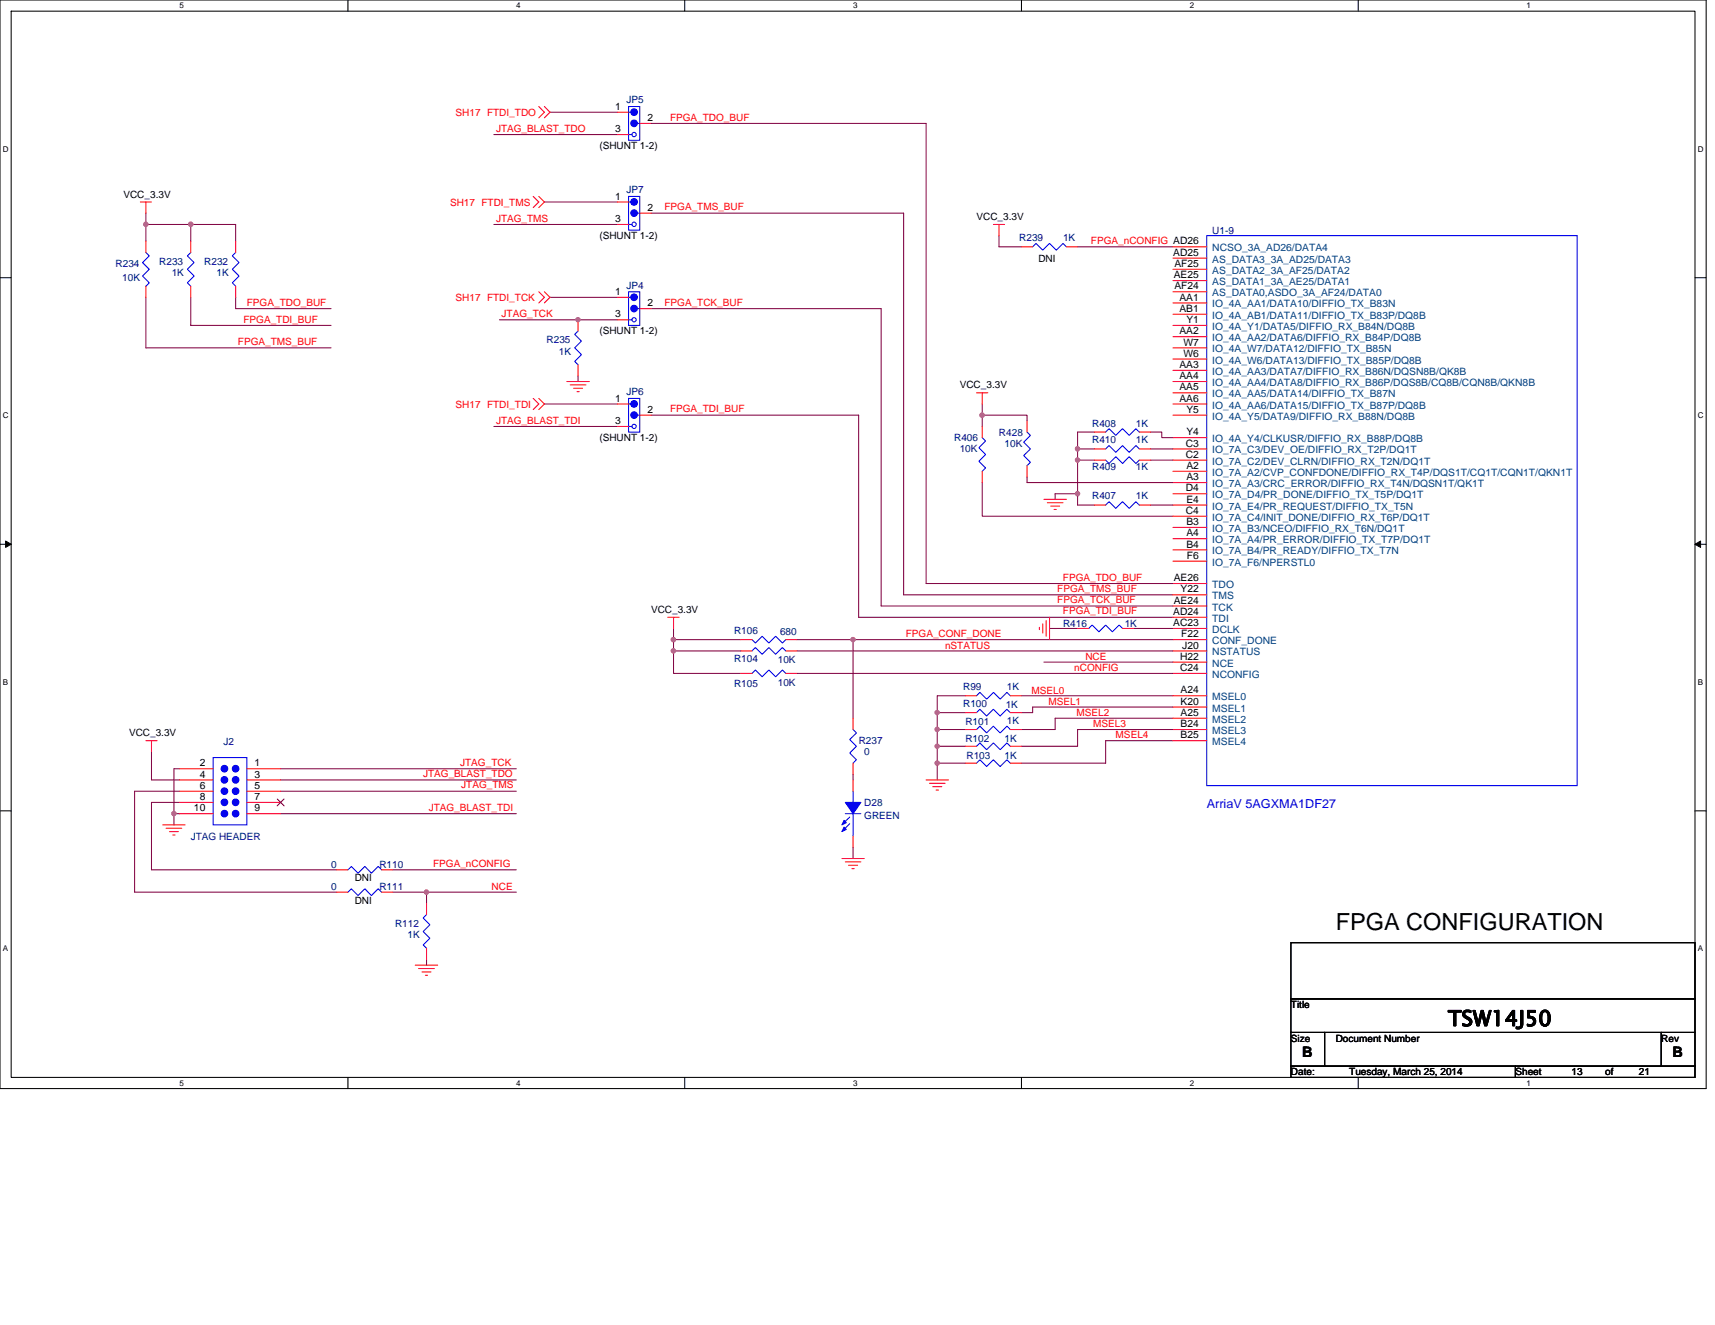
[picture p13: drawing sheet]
<svg xmlns="http://www.w3.org/2000/svg" width="279mm" height="216mm" viewBox="0 0 279 216" stroke-linecap="round" stroke-linejoin="round" font-family="sans-serif">
<defs><g id="words">
<text font-size="3.8" x="217.6" y="151.6">FPGA CONFIGURATION</text>
<text font-size="3.5" x="235.9" y="167.2">TSW14J50</text>
<g font-size="2.4">
<text x="212.1" y="172.3">B</text>
<text x="272.5" y="172.3">B</text>
</g>
<text font-size="2" fill="#00f" x="196.6" y="131.6">ArriaV 5AGXMA1DF27</text>
<g font-size="1.7">
<text x="100.2" y="17.9">1</text>
<text x="100.2" y="21.5">3</text>
<text x="105.5" y="19.7">2</text>
<text x="100.2" y="32.5">1</text>
<text x="105.5" y="34.4">2</text>
<text x="100.2" y="36.2">3</text>
<text x="191.1" y="41.7">AD25</text>
<text x="191.2" y="45.3">AE25</text>
<text x="191.3" y="43.5">AF25</text>
<text x="191.3" y="47.2">AF24</text>
<text x="100.2" y="48.1">1</text>
<text x="100.2" y="51.7">3</text>
<text x="105.5" y="49.9">2</text>
<text x="192.2" y="49">AA1</text>
<text x="192.2" y="50.8">AB1</text>
<text x="193.3" y="52.6">Y1</text>
<text x="192.2" y="54.5">AA2</text>
<text x="192.2" y="60">AA3</text>
<text x="192.8" y="56.3">W7</text>
<text x="192.8" y="58.1">W6</text>
<text x="100.2" y="65.4">1</text>
<text x="192.2" y="61.8">AA4</text>
<text x="192.2" y="63.6">AA5</text>
<text x="192.2" y="65.4">AA6</text>
<text x="100.2" y="69.1">3</text>
<text x="105.5" y="67.3">2</text>
<text x="193.3" y="67.3">Y5</text>
<text x="193.3" y="70.9">Y4</text>
<text x="193.2" y="72.8">C3</text>
<text x="193.2" y="74.6">C2</text>
<text x="193.3" y="76.4">A2</text>
<text x="193.2" y="80.1">D4</text>
<text x="193.2" y="83.7">C4</text>
<text x="193.3" y="78.3">A3</text>
<text x="193.3" y="81.9">E4</text>
<text x="193.3" y="85.6">B3</text>
<text x="193.3" y="87.4">A4</text>
<text x="193.3" y="89.2">B4</text>
<text x="191.2" y="94.7">AE26</text>
<text x="193.4" y="91.1">F6</text>
<text x="191.1" y="100.2">AD24</text>
<text x="191.2" y="98.4">AE24</text>
<text x="192.3" y="96.5">Y22</text>
<text x="191.1" y="102">AC23</text>
<text x="192.3" y="107.5">H22</text>
<text x="192.4" y="103.8">F22</text>
<text x="192.6" y="105.7">J20</text>
<text x="192.3" y="109.3">C24</text>
<text x="192.3" y="113">A24</text>
<text x="192.3" y="114.8">K20</text>
<text x="192.3" y="116.6">A25</text>
<text x="192.3" y="118.5">B24</text>
<text x="32.5" y="124.9">2</text>
<text x="41.5" y="124.9">1</text>
<text x="192.3" y="120.3">B25</text>
<text x="32.5" y="126.7">4</text>
<text x="32.5" y="128.5">6</text>
<text x="32.5" y="130.4">8</text>
<text x="41.5" y="126.7">3</text>
<text x="41.5" y="128.5">5</text>
<text x="41.5" y="130.4">7</text>
<text x="31.6" y="132.2">10</text>
<text x="41.5" y="132.2">9</text>
</g>
<g font-size="1.7" fill="#004080">
<text x="197.5" y="41">NCSO_3A_AD26/DATA4</text>
<text x="197.5" y="42.8">AS_DATA3_3A_AD25/DATA3</text>
<text x="197.5" y="44.6">AS_DATA2_3A_AF25/DATA2</text>
<text x="197.5" y="46.5">AS_DATA1_3A_AE25/DATA1</text>
<text x="197.5" y="48.3">AS_DATA0,ASDO_3A_AF24/DATA0</text>
<text x="197.5" y="50.1">IO_4A_AA1/DATA10/DIFFIO_TX_B83N</text>
<text x="197.5" y="51.9">IO_4A_AB1/DATA11/DIFFIO_TX_B83P/DQ8B</text>
<text x="197.5" y="53.8">IO_4A_Y1/DATA5/DIFFIO_RX_B84N/DQ8B</text>
<text x="197.5" y="55.6">IO_4A_AA2/DATA6/DIFFIO_RX_B84P/DQ8B</text>
<text x="197.5" y="57.4">IO_4A_W7/DATA12/DIFFIO_TX_B85N</text>
<text x="197.5" y="59.2">IO_4A_W6/DATA13/DIFFIO_TX_B85P/DQ8B</text>
<text x="197.5" y="61.1">IO_4A_AA3/DATA7/DIFFIO_RX_B86N/DQSN8B/QK8B</text>
<text x="197.5" y="62.9">IO_4A_AA4/DATA8/DIFFIO_RX_B86P/DQS8B/CQ8B/CQN8B/QKN8B</text>
<text x="197.5" y="64.7">IO_4A_AA5/DATA14/DIFFIO_TX_B87N</text>
<text x="197.5" y="66.6">IO_4A_AA6/DATA15/DIFFIO_TX_B87P/DQ8B</text>
<text x="197.5" y="68.4">IO_4A_Y5/DATA9/DIFFIO_RX_B88N/DQ8B</text>
<text x="197.5" y="72.1">IO_4A_Y4/CLKUSR/DIFFIO_RX_B88P/DQ8B</text>
<text x="197.5" y="73.9">IO_7A_C3/DEV_OE/DIFFIO_RX_T2P/DQ1T</text>
<text x="197.5" y="75.7">IO_7A_C2/DEV_CLRN/DIFFIO_RX_T2N/DQ1T</text>
<text x="197.5" y="77.5">IO_7A_A2/CVP_CONFDONE/DIFFIO_RX_T4P/DQS1T/CQ1T/CQN1T/QKN1T</text>
<text x="197.5" y="79.4">IO_7A_A3/CRC_ERROR/DIFFIO_RX_T4N/DQSN1T/QK1T</text>
<text x="197.5" y="81.2">IO_7A_D4/PR_DONE/DIFFIO_TX_T5P/DQ1T</text>
<text x="197.5" y="83">IO_7A_E4/PR_REQUEST/DIFFIO_TX_T5N</text>
<text x="197.5" y="84.9">IO_7A_C4/INIT_DONE/DIFFIO_RX_T6P/DQ1T</text>
<text x="197.5" y="86.7">IO_7A_B3/NCEO/DIFFIO_RX_T6N/DQ1T</text>
<text x="197.5" y="88.5">IO_7A_A4/PR_ERROR/DIFFIO_TX_T7P/DQ1T</text>
<text x="197.5" y="90.3">IO_7A_B4/PR_READY/DIFFIO_TX_T7N</text>
<text x="197.5" y="92.2">IO_7A_F6/NPERSTL0</text>
<text x="197.5" y="95.8">TDO</text>
<text x="197.5" y="97.7">TMS</text>
<text x="197.5" y="99.5">TCK</text>
<text x="197.5" y="101.3">TDI</text>
<text x="197.5" y="103.1">DCLK</text>
<text x="197.5" y="105">CONF_DONE</text>
<text x="197.5" y="106.8">NSTATUS</text>
<text x="197.5" y="108.6">NCE</text>
<text x="197.5" y="110.5">NCONFIG</text>
<text x="197.5" y="114.1">MSEL0</text>
<text x="197.5" y="116">MSEL1</text>
<text x="197.5" y="117.8">MSEL2</text>
<text x="197.5" y="119.6">MSEL3</text>
<text x="197.5" y="121.4">MSEL4</text>
</g>
<g font-size="1.6" fill="#000080">
<text x="102" y="16.8">JP5</text>
<text x="102" y="31.5">JP7</text>
<text x="166.1" y="39.3">R239</text>
<text x="173.2" y="39.3">1K</text>
<text x="197.5" y="38.1">U1-9</text>
<text x="18.8" y="43.5">R234</text>
<text x="19.9" y="45.7">10K</text>
<text x="26" y="43.2">R233</text>
<text x="28" y="45">1K</text>
<text x="33.3" y="43.2">R232</text>
<text x="35.3" y="45">1K</text>
<text x="102" y="47">JP4</text>
<text x="89" y="56">R235</text>
<text x="91.1" y="57.8">1K</text>
<text x="102" y="64.4">JP6</text>
<text x="155.4" y="71.9">R406</text>
<text x="162.8" y="71">R428</text>
<text x="177.9" y="69.5">R408</text>
<text x="185.1" y="69.5">1K</text>
<text x="156.4" y="73.7">10K</text>
<text x="163.7" y="72.8">10K</text>
<text x="177.9" y="76.6">R409</text>
<text x="177.9" y="72.2">R410</text>
<text x="185.1" y="76.6">1K</text>
<text x="185.1" y="72.2">1K</text>
<text x="177.9" y="81.4">R407</text>
<text x="185.1" y="81.4">1K</text>
<text x="119.6" y="103.3">R106</text>
<text x="119.6" y="107.9">R104</text>
<text x="127.1" y="103.5">680</text>
<text x="173.2" y="102.2">R416</text>
<text x="183.2" y="102.2">1K</text>
<text x="119.6" y="111.9">R105</text>
<text x="126.7" y="111.8">10K</text>
<text x="126.7" y="108.1">10K</text>
<text x="156.9" y="112.5">R99</text>
<text x="164" y="112.5">1K</text>
<text x="156.9" y="115.2">R100</text>
<text x="157.3" y="118.2">R101</text>
<text x="163.9" y="115.4">1K</text>
<text x="164" y="118">1K</text>
<text x="36.4" y="121.4">J2</text>
<text x="139.9" y="121.3">R237</text>
<text x="140.8" y="123.1">0</text>
<text x="157.3" y="120.9">R102</text>
<text x="157.5" y="123.6">R103</text>
<text x="163.7" y="123.6">1K</text>
<text x="163.7" y="120.9">1K</text>
<text x="140.8" y="131.3">D28</text>
<text x="31.1" y="136.8">JTAG HEADER</text>
<text x="140.8" y="133.5">GREEN</text>
<text x="53.9" y="141.4">0</text>
<text x="61.8" y="141.4">R110</text>
<text x="53.9" y="145">0</text>
<text x="61.8" y="145">R111</text>
<text x="64.4" y="151.1">R112</text>
<text x="66.4" y="152.9">1K</text>
</g>
<g font-size="1.6" fill="#f00">
<text x="74.2" y="18.8">SH17 FTDI_TDO</text>
<text x="80.8" y="21.5">JTAG_BLAST_TDO</text>
<text x="109.2" y="19.6">FPGA_TDO_BUF</text>
<text x="73.3" y="33.5">SH17 FTDI_TMS</text>
<text x="108.2" y="34.3">FPGA_TMS_BUF</text>
<text x="80.8" y="36.1">JTAG_TMS</text>
<text x="177.7" y="39.8">FPGA_nCONFIG AD26</text>
<text x="39.7" y="52.6">FPGA_TDI_BUF</text>
<text x="40.2" y="49.8">FPGA_TDO_BUF</text>
<text x="74.2" y="49">SH17 FTDI_TCK</text>
<text x="81.7" y="51.6">JTAG_TCK</text>
<text x="108.2" y="49.8">FPGA_TCK_BUF</text>
<text x="38.8" y="56.2">FPGA_TMS_BUF</text>
<text x="74.2" y="66.4">SH17 FTDI_TDI</text>
<text x="80.8" y="69">JTAG_BLAST_TDI</text>
<text x="109.2" y="67.2">FPGA_TDI_BUF</text>
<text x="173.2" y="94.6">FPGA_TDO_BUF</text>
<text x="172.3" y="98.3">FPGA_TCK_BUF</text>
<text x="172.3" y="96.5">FPGA_TMS_BUF</text>
<text x="173.2" y="100.1">FPGA_TDI_BUF</text>
<text x="147.6" y="103.8">FPGA_CONF_DONE</text>
<text x="154" y="105.7">nSTATUS</text>
<text x="176.8" y="107.5">NCE</text>
<text x="168" y="113">MSEL0</text>
<text x="175" y="109.4">nCONFIG</text>
<text x="170.8" y="114.9">MSEL1</text>
<text x="175.4" y="116.7">MSEL2</text>
<text x="178.1" y="118.5">MSEL3</text>
<text x="75" y="124.8">JTAG_TCK</text>
<text x="181.8" y="120.3">MSEL4</text>
<text x="68.9" y="126.6">JTAG_BLAST_TDO</text>
<text x="75.1" y="128.5">JTAG_TMS</text>
<text x="69.8" y="132.1">JTAG_BLAST_TDI</text>
<text x="70.6" y="141.3">FPGA_nCONFIG</text>
<text x="80.1" y="145">NCE</text>
</g>
<g font-size="1.6">
<text x="97.6" y="24.3">(SHUNT 1-2)</text>
<text x="20.1" y="32.2">VCC_3.3V</text>
<text x="159.1" y="35.9">VCC_3.3V</text>
<text x="97.6" y="39">(SHUNT 1-2)</text>
<text x="169.2" y="42.6">DNI</text>
<text x="97.6" y="54.5">(SHUNT 1-2)</text>
<text x="156.4" y="63.3">VCC_3.3V</text>
<text x="97.6" y="71.9">(SHUNT 1-2)</text>
<text x="106.1" y="99.9">VCC_3.3V</text>
<text x="21" y="120">VCC_3.3V</text>
<text x="57.8" y="143.6">DNI</text>
<text x="57.8" y="147.2">DNI</text>
<text x="210.3" y="164.2">Title</text>
<text x="210.3" y="169.7">Size</text>
<text x="217.6" y="169.7">Document Number</text>
<text x="270.7" y="169.7">Rev</text>
<text x="210.3" y="175.2">Date:</text>
<text x="219.8" y="175.2">Tuesday, March 25, 2014</text>
<text x="246.9" y="175.2">Sheet</text>
<text x="256" y="175.2">13</text>
<text x="261.5" y="175.2">of</text>
<text x="267" y="175.2">21</text>
</g>
<g font-size="1.3">
<text x="29.3" y="1.4">5</text>
<text x="84.1" y="1.4">4</text>
<text x="139" y="1.4">3</text>
<text x="193.8" y="1.4">2</text>
<text x="248.7" y="1.4">1</text>
<text x=".5" y="24.7">D</text>
<text x="276.6" y="24.7">D</text>
<text x=".5" y="68.2">C</text>
<text x="276.6" y="68.2">C</text>
<text x=".5" y="111.6">B</text>
<text x="276.6" y="111.6">B</text>
<text x=".5" y="155">A</text>
<text x="276.6" y="155">A</text>
<text x="29.3" y="176.9">5</text>
<text x="84.1" y="176.9">4</text>
<text x="139" y="176.9">3</text>
<text x="193.8" y="176.9">2</text>
<text x="248.7" y="176.9">1</text>
</g>
</g></defs>
<path d="M0 0h278v177.4h-278zM1.8 1.8h274.3v173.8h-274.3z" fill="none" stroke="#000" stroke-width=".17"/>
<g fill="#fff">
<path d="M29.3 .2h.7v1.5h-.7z"/>
<path d="M29.3 175.7h.7v1.5h-.7z"/>
</g>
<path d="M56.7 0v1.8M56.7 175.6v1.8" fill="none" stroke="#000" stroke-width=".17"/>
<g fill="#fff">
<path d="M84.1 .2h.7v1.5h-.7z"/>
<path d="M84.1 175.7h.7v1.5h-.7z"/>
</g>
<path d="M111.5 0v1.8M111.5 175.6v1.8" fill="none" stroke="#000" stroke-width=".17"/>
<g fill="#fff">
<path d="M139 .2h.7v1.5h-.7z"/>
<path d="M139 175.7h.7v1.5h-.7z"/>
</g>
<path d="M166.4 0v1.8M166.4 175.6v1.8" fill="none" stroke="#000" stroke-width=".17"/>
<g fill="#fff">
<path d="M193.8 .2h.8v1.5h-.8z"/>
<path d="M193.8 175.7h.8v1.5h-.8z"/>
</g>
<path d="M221.3 0v1.8M221.3 175.6v1.8" fill="none" stroke="#000" stroke-width=".17"/>
<g fill="#fff">
<path d="M248.7 .2h.7v1.5h-.7z"/>
<path d="M248.7 175.7h.7v1.5h-.7z"/>
<path d="M.5 23.5h.9v1.5h-.9z"/>
<path d="M276.6 23.5h1v1.5h-1z"/>
<path d="M.5 67h.9v1.4h-.9z"/>
<path d="M276.6 67h1v1.4h-1z"/>
</g>
<path d="M0 45.3h1.8M276.1 45.3h1.9" fill="none" stroke="#000" stroke-width=".17"/>
<g fill="#fff">
<path d="M.5 110.4h.8v1.5h-.8z"/>
<path d="M276.6 110.4h.9v1.5h-.9z"/>
</g>
<path d="M0 88.7h1.8M276.1 88.7h1.9" fill="none" stroke="#000" stroke-width=".17"/>
<path d="M.9 88.2l.9 .5-.9 .5zM276.1 88.7l1-.5v1z" fill="#000" stroke="#000" stroke-width=".16"/>
<g fill="#fff">
<path d="M.5 153.8h.8v1.5h-.8z"/>
<path d="M276.6 153.8h.9v1.5h-.9z"/>
</g>
<path d="M0 132.1h1.8M276.1 132.1h1.9M210.3 153.6h65.8v9.2h-65.8zM210.3 162.8h65.8v5.4h-65.8zM210.3 168.2h5.5v5.5h-5.5zM210.3 173.7h36.6v1.9h-36.6zM215.8 168.2h54.9v5.5h-54.9zM246.9 173.7h29.2v1.9h-29.2zM270.7 168.2h5.4v5.5h-5.4z" fill="none" stroke="#000" stroke-width=".17"/>
<g fill="none" stroke="#800040" stroke-width=".17">
<path d="M89.6 18.3h11M23.8 36.6h7.3M23.8 34.7v1.9M23.8 36.6v2.7M31.1 36.6v2.7M31.1 36.6h7.3v2.7M80.5 21.9h20.1M80.5 36.6h20.1M88.7 32.9h11.9M106.1 34.7h41.1v62.2h43.9M106.1 20.1h44.8v75h40.2M162.8 38.4v1.8h3.6"/>
<path d="M23.8 48.5v8.2h30.1M31.1 48.5v4.5h22.8M38.4 48.5v1.8h15.5M81.4 52.1h19.2M89.6 48.5h11M106.1 50.3h37.5v48.4h47.5M175.6 40.2h15.5M80.5 69.5h20.1M88.7 65.8h11.9M94.2 61.3v.9M106.1 67.6h33.8v33h51.2M160 65.8v1.8h7.3v1"/>
<path d="M160 67.6v1.9M160 78.6v5.5h31.1M167.3 77.7v.9h23.8M175.6 73.2h2.7M175.6 75h2.7M175.6 73.2v1.8M175.6 75v5.5M178.3 70.4h-2.7v2.8M187.5 70.4h1.8v.9h1.8M187.5 75h3.6M187.5 73.2h3.6M175.6 80.5v1.8h2.7"/>
<path d="M175.6 80.5h-3.7v.9M187.5 82.3h3.6M109.7 104.2h11M109.7 104.2v1.9M109.7 106.1h11M109.7 106.1v3.6h11M109.7 102.4v1.8M129.8 104.2h9.2M129.8 109.7h61.3M129.8 106.1h61.3M152.7 116.1h4.6M152.7 118.9h4.6"/>
<path d="M152.7 116.1v2.8M152.7 118.9v2.7M157.3 113.4h-4.6v2.7M166.4 113.4h24.7M170.1 107.9h21M171 102.4h4.6M184.7 102.4h6.4M191.1 115.2h-22.9v.9h-1.8M191.1 117h-19.2v1.9h-5.5M191.1 118.9h-15.5v2.7h-9.2M191.1 104.2h-52.1v12.8M24.7 122.5v4.6h4.6"/>
<path d="M28.3 132.6v1.8M28.3 132.6h1M29.3 128.9h-7.4v16.5h33M29.3 130.7h-4.6v11h30.2M29.3 125.3h-1v7.3M45.7 132.6h38.4M45.7 125.3h38.4M45.7 127.1h38.4M45.7 128.9h38.4M139 126.2v.9M139 138.1v1.8M152.7 121.6h4.6"/>
<path d="M152.7 124.4h4.6M152.7 121.6v2.8M152.7 124.4v2.7M191.1 120.7h-11v3.7h-13.7M64 145.4h5.5M64 141.7h20.1M69.5 145.4h14.6M69.5 156.4v.9M69.5 145.4v1.8"/>
</g>
<g fill="#f0f" stroke="#f0f" stroke-width=".17">
<circle cx="152.7" cy="124.3" r=".35"/>
<circle cx="152.7" cy="116.1" r=".35"/>
<circle cx="152.7" cy="118.8" r=".36"/>
<circle cx="152.7" cy="121.6" r=".35"/>
<circle cx="69.5" cy="145.4" r=".36"/>
<circle cx="28.3" cy="132.6" r=".36"/>
<circle cx="23.8" cy="36.6" r=".36"/>
<circle cx="31.1" cy="36.6" r=".36"/>
<circle cx="109.7" cy="104.2" r=".36"/>
<circle cx="109.7" cy="106.1" r=".36"/>
<circle cx="175.5" cy="73.1" r=".36"/>
<circle cx="175.5" cy="75" r=".35"/>
<circle cx="175.5" cy="80.4" r=".35"/>
<circle cx="139" cy="104.2" r=".36"/>
<circle cx="160" cy="67.6" r=".36"/>
<circle cx="94.2" cy="52.1" r=".35"/>
</g>
<g fill="none" stroke="#f00" stroke-width=".17">
<path d="M87.8 17.4l.9 .9-.9 .9M88.7 17.4l.9 .9-.9 .9M100.6 18.3h1.8M22.9 32.9h1.8M23.8 32.9v1.8M23.8 39.3v1.8M31.1 39.3v1.8M38.4 39.3v1.8M86.9 32l.9 .9-.9 .9M87.8 32l.9 .9-.9 .9M100.6 32.9h1.8M100.6 36.6h1.8"/>
<path d="M100.6 21.9h1.8M104.2 34.7h1.9M104.2 20.1h1.9M161.8 36.6h1.9M162.8 36.6v1.8M23.8 46.6v1.9M31.1 46.6v1.9M38.4 46.6v1.9M87.8 47.5l.9 1-.9 .9M88.7 47.5l.9 1-.9 .9M94.2 52.1v1.8M94.2 59.4v1.9"/>
<path d="M100.6 48.5h1.8M100.6 52.1h1.8M104.2 50.3h1.9M166.4 40.2h1.8M173.7 40.2h1.9M191.1 40.2h5.5M191.1 42.1h5.5M191.1 43.9h5.5M191.1 45.7h5.5M191.1 47.5h5.5M191.1 49.4h5.5M191.1 51.2h5.5"/>
<path d="M191.1 53h5.5M191.1 54.9h5.5M191.1 56.7h5.5M191.1 58.5h5.5M86.9 64.9l.9 .9-.9 .9M87.8 64.9l.9 .9-.9 .9M92.4 62.2h3.6M92.9 62.7h2.6M93.5 63.3h1.4M94 63.8h.4M100.6 65.8h1.8M100.6 69.5h1.8"/>
<path d="M104.2 67.6h1.9M159.1 64h1.8M160 64v1.8M160 69.5v1.8M160 76.8v1.8M167.3 68.6v1.8M167.3 75.9v1.8M178.3 70.4h1.8M178.3 75h1.8M178.3 73.2h1.8M185.6 70.4h1.9M185.6 75h1.9"/>
<path d="M185.6 73.2h1.9M191.1 60.3h5.5M191.1 62.2h5.5M191.1 64h5.5M191.1 65.8h5.5M191.1 67.6h5.5M191.1 71.3h5.5M191.1 73.2h5.5M191.1 75h5.5M191.1 76.8h5.5M191.1 78.6h5.5M170.1 81.4h3.6"/>
<path d="M170.6 81.9h2.6M171.2 82.5h1.4M171.7 83h.4M178.3 82.3h1.8M185.6 82.3h1.9M191.1 80.5h5.5M191.1 82.3h5.5M191.1 84.1h5.5M191.1 85.9h5.5M191.1 87.8h5.5M191.1 89.6h5.5M191.1 91.4h5.5"/>
<path d="M191.1 95.1h5.5M191.1 96.9h5.5M191.1 98.7h5.5M108.8 100.6h1.8M109.7 100.6v1.8M120.7 104.2h1.8M120.7 109.7h1.8M120.7 106.1h1.8M128 104.2h1.8M128 109.7h1.8M128 106.1h1.8M139 117v1.9"/>
<path d="M157.3 118.9h1.8M157.3 116.1h1.8M157.3 113.4h1.8M164.6 118.9h1.8M164.6 116.1h1.8M164.6 113.4h1.8M169.3 102.2v.4M169.9 101.7v1.4M170.4 101.1v2.6M171 100.6v3.6M175.6 102.4h1.8M182.9 102.4h1.8"/>
<path d="M191.1 100.6h5.5M191.1 102.4h5.5M191.1 104.2h5.5M191.1 106.1h5.5M191.1 107.9h5.5M191.1 109.7h5.5M191.1 113.4h5.5M191.1 115.2h5.5M191.1 117h5.5M191.1 118.9h5.5M23.8 120.7h1.8M24.7 120.7v1.8"/>
<path d="M26.5 134.4h3.7M27.1 135h2.5M27.6 135.5h1.5M28.2 136.1h.3M29.3 125.3h5.4M29.3 127.1h5.4M29.3 128.9h5.4M29.3 130.7h5.4M29.3 132.6h5.4M40.2 125.3h5.5M40.2 127.1h5.5M40.2 128.9h5.5"/>
<path d="M40.2 130.7h5.5M40.2 132.6h5.5M137.2 139.9h3.6M139 127.1v1.8M139 136.2v1.9M139 124.4v1.8M150.9 127.1h3.6M151.4 127.6h2.6M152 128.2h1.4M152.5 128.7h.4M157.3 121.6h1.8M157.3 124.4h1.8"/>
<path d="M164.6 121.6h1.8M164.6 124.4h1.8M191.1 120.7h5.5M54.9 145.4h1.8M54.9 141.7h1.8M62.2 145.4h1.8M62.2 141.7h1.8M67.6 157.3h3.7M68.2 157.8h2.6M68.7 158.4h1.5M69.3 158.9h.4M69.5 147.2v1.8"/>
<path d="M69.5 154.5v1.9M137.7 140.4h2.6M138.2 141h1.5M138.8 141.5h.4"/>
</g>
<g fill="none" stroke="#00f" stroke-width=".17">
<path d="M102.4 17.4h1.8v5.5h-1.8zM102.4 18.3h.6M103 17.9h.7v.7h-.7zM102.4 36.6h.6M102.4 21.9h.6M102.4 32h1.8v5.5h-1.8zM102.4 32.9h.6M103 32.6h.7v.7h-.7zM103.7 34.7h.5M103.7 20.1h.5M196.6 38.4h60.3v89.6h-60.3zM23.8 41.1l.5 .6-1.1 1.1 1.1 1.1-1.1 1.1 1.1 1.1-.5 .5"/>
<path d="M31.1 41.1l-.6 .6 1.1 1.1-1.1 1.1 1.1 1.1-1.1 1.1 .6 .5M38.4 41.1l-.6 .6 1.1 1.1-1.1 1.1 1.1 1.1-1.1 1.1 .6 .5M94.2 53.9l-.6 .6 1.1 1.1-1.1 1.1 1.1 1.1-1.1 1.1 .6 .5M102.4 52.1h.6M102.4 47.5h1.8v5.5h-1.8zM102.4 48.5h.6M103 48.1h.7v.7h-.7zM103.7 50.3h.5M168.2 40.2l.6-.5 1.1 1.1 1.1-1.1 1.1 1.1 1.1-1.1 .5 .5M102.4 69.5h.6M102.4 64.9h1.8v5.5h-1.8zM102.4 65.8h.6"/>
<path d="M103 65.5h.7v.7h-.7zM103.7 67.6h.5M160 71.3l.6 .6-1.1 1.1 1.1 1.1-1.1 1.1 1.1 1-.6 .6M167.3 70.4l.6 .6-1.1 1.1 1.1 1.1-1.1 1 1.1 1.1-.6 .6M180.1 70.4l.6-.6 1.1 1.2 1.1-1.2 1.1 1.2 1.1-1.2 .5 .6M180.1 75l.6 .5 1.1-1.1 1.1 1.1 1.1-1.1 1.1 1.1 .5-.5M180.1 73.2l.6-.6 1.1 1.1 1.1-1.1 1.1 1.1 1.1-1.1 .5 .6M180.1 82.3l.6-.6 1.1 1.1 1.1-1.1 1.1 1.1 1.1-1.1 .5 .6M122.5 104.2l.6 .6 1.1-1.1 1.1 1.1 1.1-1.1 1.1 1.1 .5-.6M122.5 109.7l.6-.5 1.1 1.1 1.1-1.1 1.1 1.1 1.1-1.1 .5 .5M122.5 106.1l.6-.6 1.1 1.1 1.1-1.1 1.1 1.1 1.1-1.1 .5 .6M139 118.9l.5 .5-1.1 1.1 1.1 1.1-1.1 1.1 1.1 1.1-.5 .6"/>
<path d="M159.1 118.9l.5-.6 1.1 1.1 1.1-1.1 1.1 1.1 1.1-1.1 .6 .6M159.1 116.1l.5-.5 1.1 1.1 1.1-1.1 1.1 1.1 1.1-1.1 .6 .5M159.1 113.4l.5-.6 1.1 1.1 1.1-1.1 1.1 1.1 1.1-1.1 .6 .6M177.4 102.4l.5-.5 1.1 1.1 1.1-1.1 1.1 1.1 1.1-1.1 .6 .5M34.7 123.4h5.5v11h-5.5zM137.7 132.6h2.6M138.4 133.1l-1.1 1.1M138.4 134.2l-1.1 1.1M139 128.9v1.8M139 132.6v3.6M159.1 121.6l.5-.5 1.1 1.1 1.1-1.1 1.1 1.1 1.1-1.1 .6 .5M159.1 124.4l.5-.6 1.1 1.1 1.1-1.1 1.1 1.1 1.1-1.1 .6 .6"/>
<path d="M56.7 145.4l.5-.6 1.1 1.1 1.1-1.1 1.1 1.1 1.1-1.1 .6 .6M56.7 141.7l.5-.5 1.1 1.1 1.1-1.1 1.1 1.1 1.1-1.1 .6 .5M69.5 149l-.6 .6 1.1 1.1-1.1 1.1 1.1 1.1-1.1 1.1 .6 .5"/>
<circle cx="103.3" cy="21.9" r=".36"/>
<circle cx="103.3" cy="36.6" r=".36"/>
<circle cx="103.3" cy="34.7" r=".35"/>
<circle cx="103.3" cy="20.1" r=".35"/>
<circle cx="103.3" cy="50.3" r=".36"/>
<circle cx="103.3" cy="52.1" r=".35"/>
<circle cx="103.3" cy="67.6" r=".36"/>
<circle cx="103.3" cy="69.5" r=".35"/>
</g>
<g fill="#00f" stroke="#00f" stroke-width=".17">
<path d="M137.7 130.7h2.6l-1.3 1.9z" fill-rule="evenodd"/>
<path d="M137.5 134.8l.4 .3-.7 .4z" fill-rule="evenodd"/>
<path d="M137.5 133.7l.4 .3-.7 .4z" fill-rule="evenodd"/>
<circle cx="103.3" cy="50.3" r=".54"/>
<circle cx="103.3" cy="48.4" r=".54"/>
<circle cx="103.3" cy="18.3" r=".54"/>
<circle cx="103.3" cy="20.1" r=".54"/>
<circle cx="38.4" cy="125.3" r=".54"/>
<circle cx="38.4" cy="127.1" r=".54"/>
<circle cx="36.6" cy="125.3" r=".54"/>
<circle cx="36.6" cy="128.9" r=".54"/>
<circle cx="36.6" cy="127.1" r=".54"/>
<circle cx="38.4" cy="128.9" r=".54"/>
<circle cx="38.4" cy="130.7" r=".54"/>
<circle cx="36.6" cy="132.6" r=".54"/>
<circle cx="36.6" cy="130.7" r=".54"/>
<circle cx="38.4" cy="132.6" r=".54"/>
<circle cx="103.3" cy="65.8" r=".54"/>
<circle cx="103.3" cy="67.6" r=".54"/>
<circle cx="103.3" cy="32.9" r=".54"/>
<circle cx="103.3" cy="34.7" r=".54"/>
</g>
<path d="M45.2 130.2l1.1 1.1M46.3 130.2l-1.2 1.1" fill="none" stroke="#800000" stroke-width=".16"/>
<use href="#words"/>
</svg>
